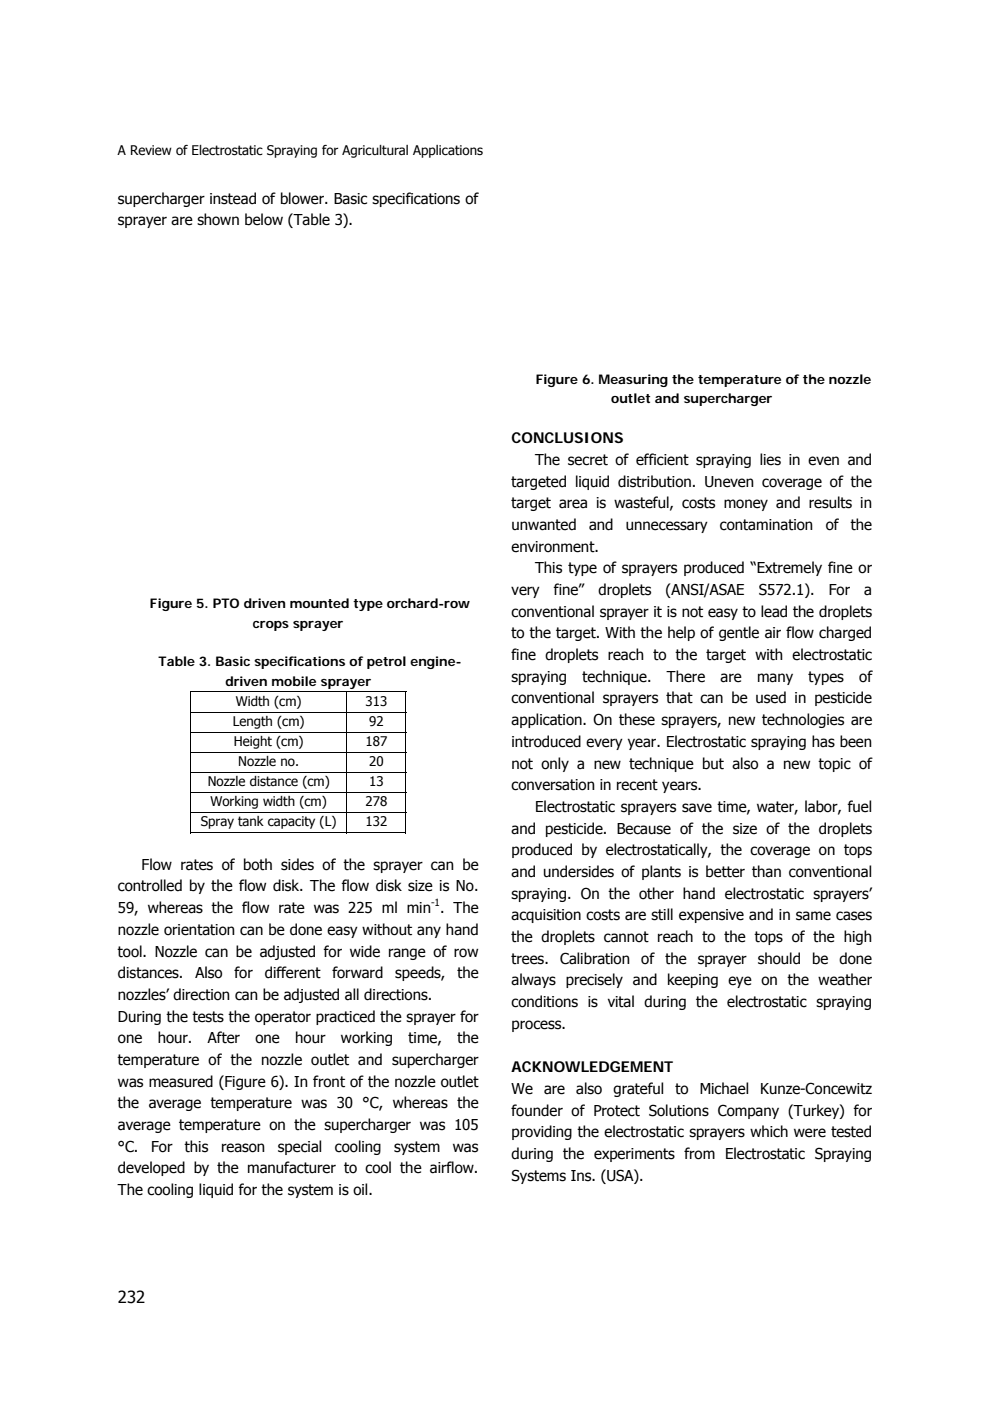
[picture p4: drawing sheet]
<svg xmlns="http://www.w3.org/2000/svg" width="210mm" height="297mm" viewBox="0 0 210 297" stroke-linecap="round" stroke-linejoin="round" font-family="sans-serif">
<defs><g id="words">
<text font-size="3.5" x="25" y="276.3">232</text>
<g font-size="3.2">
<text x="25" y="43.2">supercharger instead of blower. Basic specifications of</text>
<text x="25" y="47.8">sprayer are shown below (Table 3).</text>
<text x="108.5" y="94">CONCLUSIONS</text>
<text x="113.5" y="98.6">The secret of efficient spraying lies in even and</text>
<text x="108.5" y="103.2">targeted liquid distribution. Uneven coverage of the</text>
<text x="108.5" y="107.8">target area is wasteful, costs money and results in</text>
<text x="108.5" y="112.4">unwanted</text>
<text x="124.9" y="112.4">and</text>
<text x="132.7" y="112.4">unnecessary</text>
<text x="152.7" y="112.4">contamination</text>
<text x="175.1" y="112.4">of</text>
<text x="180.5" y="112.4">the</text>
<text x="108.5" y="116.9">environment.</text>
<text x="113.5" y="121.6">This type of sprayers produced “Extremely fine or</text>
<text x="108.5" y="126.2">very</text>
<text x="108.5" y="130.7">conventional sprayer it is not easy to lead the droplets</text>
<text x="117.5" y="126.2">fine”</text>
<text x="126.9" y="126.2">droplets</text>
<text x="141.2" y="126.2">(ANSI/ASAE</text>
<text x="161" y="126.2">S572.1).</text>
<text x="175.8" y="126.2">For</text>
<text x="183.3" y="126.2">a</text>
<text x="108.5" y="135.4">to the target. With the help of gentle air flow charged</text>
<text x="108.5" y="140">fine droplets reach to the target with electrostatic</text>
<text x="108.5" y="144.5">spraying</text>
<text x="108.5" y="149.1">conventional sprayers that can be used in pesticide</text>
<text x="123.6" y="144.5">technique.</text>
<text x="141.5" y="144.5">There</text>
<text x="152.8" y="144.5">are</text>
<text x="160.6" y="144.5">many</text>
<text x="171.5" y="144.5">types</text>
<text x="182.3" y="144.5">of</text>
<text x="108.5" y="153.8">application. On these sprayers, new technologies are</text>
<text x="108.5" y="158.3">introduced every year. Electrostatic spraying has been</text>
<text x="108.5" y="162.9">not only a new technique but also a new topic of</text>
<text x="108.5" y="167.5">conversation in recent years.</text>
<text x="113.5" y="172.1">Electrostatic sprayers save time, water, labor, fuel</text>
<text x="108.5" y="176.7">and pesticide. Because of the size of the droplets</text>
<text x="30" y="184.4">Flow rates of both sides of the sprayer can be</text>
<text x="108.5" y="181.3">produced by electrostatically, the coverage on tops</text>
<text x="108.5" y="185.9">and undersides of plants is better than conventional</text>
<text x="25" y="189">controlled by the flow disk. The flow disk size is No.</text>
<text x="108.5" y="190.5">spraying. On the other hand electrostatic sprayers’</text>
<text x="25" y="193.6">59, whereas the flow rate was 225 ml min . The</text>
<text x="108.5" y="195.1">acquisition costs are still expensive and in same cases</text>
<text x="25" y="198.2">nozzle orientation can be done easy without any hand</text>
<text x="25" y="202.8">tool. Nozzle can be adjusted for wide range of row</text>
<text x="108.5" y="199.7">the droplets cannot reach to the tops of the high</text>
<text x="25" y="207.4">distances.</text>
<text x="41.4" y="207.4">Also</text>
<text x="49.8" y="207.4">for</text>
<text x="56.1" y="207.4">different</text>
<text x="70.5" y="207.4">forward</text>
<text x="83.8" y="207.4">speeds,</text>
<text x="97" y="207.4">the</text>
<text x="108.5" y="204.3">trees.</text>
<text x="108.5" y="208.9">always precisely and keeping eye on the weather</text>
<text x="118.8" y="204.3">Calibration</text>
<text x="136" y="204.3">of</text>
<text x="141.1" y="204.3">the</text>
<text x="148" y="204.3">sprayer</text>
<text x="160.7" y="204.3">should</text>
<text x="172.3" y="204.3">be</text>
<text x="178" y="204.3">done</text>
<text x="25" y="212">nozzles’ direction can be adjusted all directions.</text>
<text x="108.5" y="213.5">conditions is vital during the electrostatic spraying</text>
<text x="25" y="216.6">During the tests the operator practiced the sprayer for</text>
<text x="25" y="221.2">one</text>
<text x="33.5" y="221.2">hour.</text>
<text x="44.1" y="221.2">After</text>
<text x="54.2" y="221.2">one</text>
<text x="62.6" y="221.2">hour</text>
<text x="72.3" y="221.2">working</text>
<text x="86.7" y="221.2">time,</text>
<text x="97" y="221.2">the</text>
<text x="108.5" y="218.1">process.</text>
<text x="25" y="225.8">temperature of the nozzle outlet and supercharger</text>
<text x="108.5" y="227.3">ACKNOWLEDGEMENT</text>
<text x="25" y="230.4">was measured (Figure 6). In front of the nozzle outlet</text>
<text x="108.5" y="231.9">We</text>
<text x="115.4" y="231.9">are</text>
<text x="122.2" y="231.9">also</text>
<text x="130.1" y="231.9">grateful</text>
<text x="143.3" y="231.9">to</text>
<text x="148.4" y="231.9">Michael</text>
<text x="161.2" y="231.9">Kunze-Concewitz</text>
<text x="25" y="235">the average temperature was 30 °C, whereas the</text>
<text x="25" y="239.6">average temperature on the supercharger was 105</text>
<text x="108.5" y="236.5">founder of Protect Solutions Company (Turkey) for</text>
<text x="25" y="244.2">°C.</text>
<text x="32" y="244.2">For</text>
<text x="39.2" y="244.2">this</text>
<text x="46.9" y="244.2">reason</text>
<text x="58.9" y="244.2">special</text>
<text x="71" y="244.2">cooling</text>
<text x="83.6" y="244.2">system</text>
<text x="96.1" y="244.2">was</text>
<text x="108.5" y="241.1">providing the electrostatic sprayers which were tested</text>
<text x="108.5" y="245.7">during the experiments from Electrostatic Spraying</text>
<text x="25" y="248.8">developed by the manufacturer to cool the airflow.</text>
<text x="108.5" y="250.3">Systems Ins. (USA).</text>
<text x="25" y="253.4">The cooling liquid for the system is oil.</text>
</g>
<g font-size="2.8">
<text x="25" y="32.8">A Review of Electrostatic Spraying for Agricultural Applications</text>
<text x="113.7" y="81.4">Figure 6. Measuring the temperature of the nozzle</text>
<text x="129.6" y="85.4">outlet and supercharger</text>
<text x="31.8" y="129">Figure 5. PTO driven mounted type orchard-row</text>
<text x="53.7" y="133.1">crops sprayer</text>
<text x="33.6" y="141.3">Table 3. Basic specifications of petrol engine-</text>
<text x="47.8" y="145.4">driven mobile sprayer</text>
<text x="50" y="149.6">Width (cm)</text>
<text x="77.5" y="149.6">313</text>
<text x="49.4" y="153.9">Length (cm)</text>
<text x="78.3" y="153.9">92</text>
<text x="49.6" y="158.2">Height (cm)</text>
<text x="77.5" y="158.2">187</text>
<text x="44" y="166.7">Nozzle distance (cm)</text>
<text x="50.5" y="162.4">Nozzle no.</text>
<text x="78.3" y="162.4">20</text>
<text x="78.3" y="166.7">13</text>
<text x="44.6" y="170.9">Working width (cm)</text>
<text x="77.5" y="170.9">278</text>
<text x="42.6" y="175.2">Spray tank capacity (L)</text>
<text x="77.5" y="175.2">132</text>
</g>
<text font-size="2.1" x="91.4" y="192.2">-1</text>
</g></defs>
<path d="M40.3 146.6h.2v.2h-.2zM86 146.6h.2v.2h-.2zM86 176.5h.2v.1h-.2z" fill="#000"/>
<g fill="none" stroke="#000" stroke-width=".21">
<path d="M40.3 146.7h45.9M40.3 151h45.9M40.3 155.2h45.9M40.3 159.5h45.9M40.4 146.8v4.1M40.4 151v4.1M40.4 155.3v4.1M40.4 159.6v4.1M73.6 146.8v4.1M73.6 151v4.1M73.6 155.3v4.1M73.6 159.6v4.1"/>
<path d="M86.1 146.8v4.1M86.1 151v4.1M86.1 155.3v4.1M86.1 159.6v4.1M40.3 163.7h45.9M40.3 168h45.9M40.3 172.3h45.9M40.3 176.6h33.2M40.4 163.8v4.1M40.4 168.1v4.1M40.4 172.4v4.2M73.6 163.8v4.1"/>
<path d="M73.6 168.1v4.1M73.6 172.4v4.2M73.7 176.6h12.3M86.1 163.8v4.1M86.1 168.1v4.1M86.1 172.4v4.2"/>
</g>
<use href="#words"/>
</svg>
